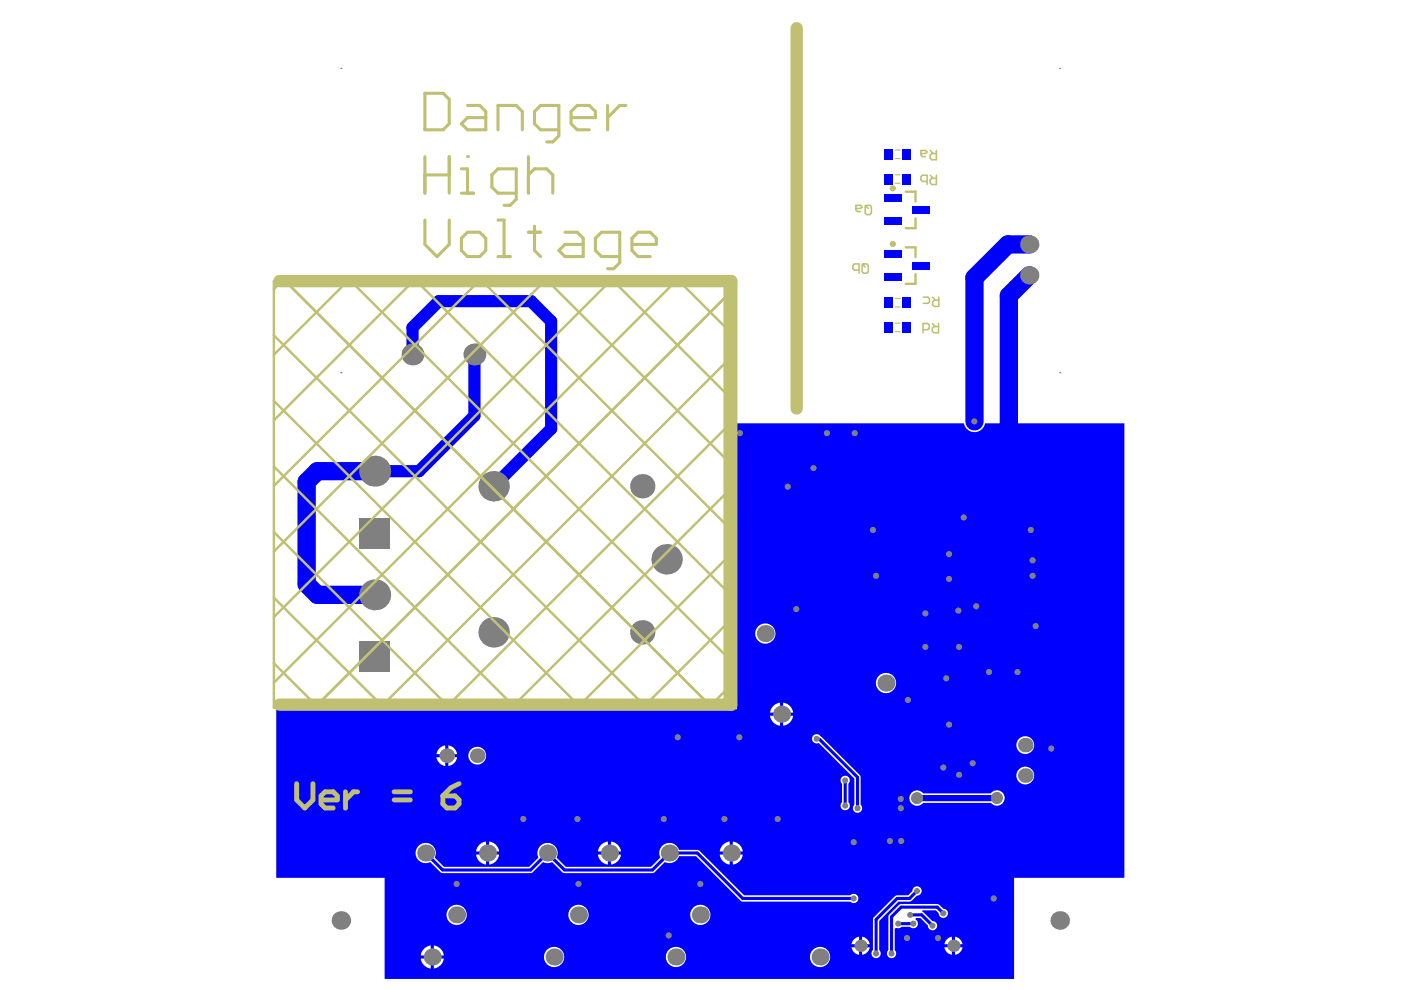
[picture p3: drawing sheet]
<svg xmlns="http://www.w3.org/2000/svg" width="297mm" height="210mm" viewBox="0 0 297 210" stroke-linecap="round" stroke-linejoin="round" font-family="sans-serif">
<path d="M58.6 150.4v35.7h23v21.5h133.4v-21.5h23.4v-96.3h-29.6a2.27 2.27 0 0 1-2.2 1.8 2.27 2.27 0 0 1-2.2-1.8h-48.2v60.6zM160.1 134.3a2.15 2.15 0 0 1 4.3 0 2.15 2.15 0 0 1-4.3 0zM185.7 144.8a2.15 2.15 0 0 1 4.3 0 2.15 2.15 0 0 1-4.3 0zM164 149.7l.5-.4 .9-.3v2.1h-2.1l.3-.9zM166 149a2.39 2.39 0 0 1 2.2 2.1h-2.2zM163.3 151.8h2.1v2.1a2.39 2.39 0 0 1-2.1-2.1zM166 151.8h2.2a2.39 2.39 0 0 1-2.2 2.1zM172.4 155.9a1.02 1.02 0 0 1 1.6 .2l8.4 8.4 .1 6.1a.99 .99 0 0 1 0 1.4 .99 .99 0 0 1-1.4 0 .99 .99 0 0 1 0-1.4v-5.5l-7.5-7.6a.99 .99 0 0 1-1.3-.3 .99 .99 0 0 1 .1-1.3zM215.5 158a1.9 1.9 0 0 1 3.8 0 1.9 1.9 0 0 1-3.8 0zM93.2 158.7l.4-.4 .8-.3v1.9h-1.9l.3-.8zM95.1 158a2.13 2.13 0 0 1 1.8 1.9h-1.8zM99.3 160.2a1.9 1.9 0 0 1 3.8 0 1.9 1.9 0 0 1-3.8 0zM92.5 160.6h1.9v1.8a2.13 2.13 0 0 1-1.9-1.8zM95.1 160.6h1.8a2.13 2.13 0 0 1-1.8 1.8zM215.5 164.4a1.9 1.9 0 0 1 3.8 0 1.9 1.9 0 0 1-3.8 0zM193.3 168.1a1.62 1.62 0 0 1 2.4 .1h14.4a1.64 1.64 0 0 1 2.4-.2 1.64 1.64 0 0 1 0 2.4 1.64 1.64 0 0 1-2.4-.2h-14.4a1.64 1.64 0 0 1-2.4 .2 1.64 1.64 0 0 1 0-2.3zM178.5 164.8a.99 .99 0 0 1 1.4 0 .99 .99 0 0 1 0 1.4v3.9a.99 .99 0 0 1 0 1.4 .99 .99 0 0 1-1.4 0 .99 .99 0 0 1 0-1.4v-3.9a.97 .97 0 0 1 0-1.4zM101.6 179.1l.5-.4 .9-.3v2.1h-2.1l.3-.9zM127.5 179.1l.5-.4 .9-.3v2.1h-2.1l.3-.9zM103.7 178.4a2.38 2.38 0 0 1 2.1 2.1h-2.1zM129.5 178.4a2.38 2.38 0 0 1 2.2 2.1h-2.2zM153.3 179.1l.5-.4 .9-.3v2.1h-2.1l.3-.9zM155.4 178.4a2.38 2.38 0 0 1 2.1 2.1h-2.1zM155.4 181.2h2.1a2.38 2.38 0 0 1-2.1 2.1zM100.9 181.2h2.1v2.1a2.38 2.38 0 0 1-2.1-2.1zM126.8 181.2h2.1v2.1a2.38 2.38 0 0 1-2.1-2.1zM103.7 181.2h2.1a2.38 2.38 0 0 1-2.1 2.1zM129.5 181.2h2.2a2.38 2.38 0 0 1-2.2 2.1zM152.6 181.2h2.1v2.1a2.38 2.38 0 0 1-2.1-2.1zM88.7 179.3a2.15 2.15 0 0 1 2.8-.2 2.15 2.15 0 0 1 .7 2.7l1.9 2h18.1l2-2a2.15 2.15 0 0 1 1.9-3.1 2.15 2.15 0 0 1 1.9 3.1l2 2h18l2-2a2.14 2.14 0 0 1 1.1-2.9 2.14 2.14 0 0 1 2.9 1.3h3.8l.5 .2 9.5 9.4h22.5a.99 .99 0 0 1 1.4 0 .99 .99 0 0 1 0 1.4 .99 .99 0 0 1-1.4 0l-23.1-.1-9.6-9.6h-3.6a2.12 2.12 0 0 1-3 1.3l-2.2 2.1-.5 .2h-18.6l-.5-.2-2.1-2.1a2.04 2.04 0 0 1-2 0l-2.1 2.1-.5 .2h-18.7l-.4-.2-2.2-2.1a2.15 2.15 0 0 1-2.7-.7 2.15 2.15 0 0 1 .2-2.8zM188.6 193.9l2-2 .5-.2h7.6l.5 .2a2.65 2.65 0 0 0 1.5 1 .99 .99 0 0 1-.3 1.7 .99 .99 0 0 1-1.4-1l-.6-.6h-2.8l-.1 .3 .4 .2 1.8 1.8a.99 .99 0 0 1 1 1 .99 .99 0 0 1-1 1 .99 .99 0 0 1-1-1.1l-1.6-1.6h-.9l-.1 .4a.98 .98 0 0 1 .3 1.4 .98 .98 0 0 1-1.5 .1h-1.7a.95 .95 0 0 1-1.2 .2l-.3 .2v4.5a.99 .99 0 0 1 0 1.5 .99 .99 0 0 1-1.4 0 .99 .99 0 0 1 .1-1.5v-7zM94.7 194a2.15 2.15 0 0 1 4.3 0 2.15 2.15 0 0 1-4.3 0zM120.5 194a2.15 2.15 0 0 1 4.3 0 2.15 2.15 0 0 1-4.3 0zM146.3 194a2.15 2.15 0 0 1 4.3 0 2.15 2.15 0 0 1-4.3 0zM200.8 199.1l1-.5v1.6h-1.6zM181.1 199.1l1-.5v1.6h-1.6zM182.8 198.6a1.88 1.88 0 0 1 1.6 1.6h-1.6zM202.5 198.6a1.88 1.88 0 0 1 1.6 1.6h-1.6zM200.2 200.9h1.6v1.5a1.88 1.88 0 0 1-1.6-1.5zM180.5 200.9h1.6v1.5a1.88 1.88 0 0 1-1.6-1.5zM182.8 200.9h1.6a1.88 1.88 0 0 1-1.6 1.5zM202.5 200.9h1.6a1.88 1.88 0 0 1-1.6 1.5zM89.9 201.1l.5-.3 .9-.3v2.1h-2.1l.3-.9zM92 200.5a2.38 2.38 0 0 1 2.1 2.1h-2.1zM185.3 194.5l4.7-4.6 2.6-.1a2.78 2.78 0 0 0 1.1-1.6 .99 .99 0 0 1 1.7 .3 .99 .99 0 0 1-1 1.4l-1.3 1.2-2.6 .1-4.1 4v6.2a.99 .99 0 0 1 .1 1.5 .99 .99 0 0 1-1.5 0 .99 .99 0 0 1 .1-1.5v-6.4zM115.3 202.9a2.15 2.15 0 0 1 4.3 0 2.15 2.15 0 0 1-4.3 0zM141.2 202.9a2.15 2.15 0 0 1 4.3 0 2.15 2.15 0 0 1-4.3 0zM171.7 202.9a2.15 2.15 0 0 1 4.3 0 2.15 2.15 0 0 1-4.3 0zM89.2 203.2h2.1v2.1a2.38 2.38 0 0 1-2.1-2.1zM92 203.2h2.1a2.38 2.38 0 0 1-2.1 2.1z" fill="#00f"/>
<path d="M218.2 51.8h-4.5l-7.1 7.1v30.4M79.5 99.9h-12.2l-2.3 2.3v21.7l2.3 2.2h12.2" fill="none" stroke="#00f" stroke-width="3.9"/>
<path d="M87.5 69.4v5.8M93.1 63.8h19.5l4.3 4.3v22.8l-12.2 12.2M100.6 88.2l-11.8 11.7h-9.3" fill="none" stroke="#00f" stroke-width="2.6"/>
<path d="M173.1 156.6l.7 .2 8 8v6.6M179.2 165.5v5.3M90.3 180.9l3.5 3.6h18.7l3.6-3.6 3.6 3.6h18.6l3.6-3.6h5.9l9.7 9.6h23.5M190.4 195.7l3.2 .1M193 194h2.4l2.3 2.3M194.4 188.9l-1.6 1.6h-2.6l-4.5 4.5v7.2M200 193.6l-1.3-1.3h-7.6l-2.1 2.1v7.8" fill="none" stroke="#00f" stroke-width=".66"/>
<path d="M194.4 169.2h16.9" fill="none" stroke="#00f" stroke-width="1.3"/>
<circle cx="200" cy="193.6" r=".33" fill="#00f"/>
<path d="M93.1 63.8l-5.6 5.6M100.6 75.2v13" fill="none" stroke="#00f" stroke-width="2.6"/>
<path d="M218.2 58.4l-4.3 4.3v31.4" fill="none" stroke="#00f" stroke-width="3.9"/>
<g fill="#808080">
<circle cx="206.6" cy="89.3" r=".65"/>
<circle cx="148.5" cy="187.4" r=".65"/>
<circle cx="96.8" cy="187.4" r=".65"/>
<circle cx="122.6" cy="187.4" r=".65"/>
<circle cx="140.7" cy="173.7" r=".65"/>
<circle cx="167" cy="103.2" r=".65"/>
<circle cx="110.9" cy="173.7" r=".65"/>
<circle cx="122.4" cy="173.7" r=".65"/>
<circle cx="153.6" cy="173.7" r=".65"/>
<circle cx="164.9" cy="173.7" r=".65"/>
<circle cx="156.9" cy="91.8" r=".65"/>
<circle cx="168.8" cy="129.1" r=".65"/>
<circle cx="172.5" cy="99.2" r=".65"/>
<circle cx="203.3" cy="164.3" r=".65"/>
<circle cx="209.7" cy="142.5" r=".65"/>
<circle cx="203.3" cy="137.2" r=".65"/>
<circle cx="215.7" cy="142.5" r=".65"/>
<circle cx="181.8" cy="171.4" r=".65"/>
<circle cx="179.2" cy="170.8" r=".65"/>
<circle cx="197.7" cy="196.3" r=".65"/>
<circle cx="193" cy="194" r=".65"/>
<circle cx="193.6" cy="195.8" r=".65"/>
<circle cx="194.4" cy="169.2" r="1.29"/>
<circle cx="200" cy="193.6" r=".65"/>
<circle cx="194.4" cy="188.9" r=".65"/>
<circle cx="191.1" cy="178.3" r=".65"/>
<circle cx="200" cy="162.7" r=".65"/>
<circle cx="191" cy="171.4" r=".65"/>
<circle cx="191" cy="169.4" r=".65"/>
<circle cx="188.7" cy="178.3" r=".65"/>
<circle cx="181" cy="190.5" r=".65"/>
<circle cx="181" cy="178.6" r=".65"/>
<circle cx="179.2" cy="165.5" r=".65"/>
<circle cx="222.9" cy="158.7" r=".65"/>
<circle cx="173.1" cy="156.6" r=".65"/>
<circle cx="211.4" cy="169.2" r="1.29"/>
<circle cx="175.3" cy="91.8" r=".65"/>
<circle cx="218.9" cy="122.1" r=".65"/>
<circle cx="218.9" cy="118.8" r=".65"/>
<circle cx="218.6" cy="112.4" r=".65"/>
<circle cx="204.3" cy="109.7" r=".65"/>
<circle cx="219.6" cy="132.7" r=".65"/>
<circle cx="207" cy="128.5" r=".65"/>
<circle cx="203.2" cy="129.5" r=".65"/>
<circle cx="143.7" cy="156.3" r=".65"/>
<circle cx="201.2" cy="117.5" r=".65"/>
<circle cx="201.2" cy="122.7" r=".65"/>
<circle cx="200.6" cy="143.8" r=".65"/>
<circle cx="196.2" cy="130.1" r=".65"/>
<circle cx="196.2" cy="137.2" r=".65"/>
<circle cx="181.2" cy="91.8" r=".65"/>
<circle cx="141.8" cy="198.3" r=".65"/>
<circle cx="190.4" cy="195.8" r=".65"/>
<circle cx="206.2" cy="161.8" r=".65"/>
<circle cx="201.2" cy="153.6" r=".65"/>
<circle cx="210.7" cy="190.5" r=".65"/>
<circle cx="198.9" cy="198.9" r=".65"/>
<circle cx="192.5" cy="148.4" r=".65"/>
<circle cx="185.7" cy="122.1" r=".65"/>
<circle cx="185.1" cy="112.4" r=".65"/>
<circle cx="156.8" cy="156.3" r=".65"/>
<circle cx="192.3" cy="198.9" r=".65"/>
<circle cx="185.7" cy="202.2" r=".65"/>
<circle cx="189" cy="202.2" r=".65"/>
<circle cx="202.1" cy="200.5" r="1.29"/>
<circle cx="182.5" cy="200.5" r="1.29"/>
<circle cx="224.7" cy="195.2" r="1.97"/>
<circle cx="217.4" cy="164.4" r="1.55"/>
<circle cx="217.4" cy="158" r="1.55"/>
<circle cx="173.9" cy="202.9" r="1.81"/>
<circle cx="117.5" cy="202.9" r="1.81"/>
<circle cx="91.6" cy="202.9" r="1.81"/>
<circle cx="143.3" cy="202.9" r="1.81"/>
<circle cx="72.3" cy="195.2" r="1.97"/>
<circle cx="122.6" cy="194" r="1.81"/>
<circle cx="148.5" cy="194" r="1.81"/>
<circle cx="96.8" cy="194" r="1.81"/>
<circle cx="141.9" cy="180.9" r="1.81"/>
<circle cx="90.3" cy="180.9" r="1.81"/>
<circle cx="155" cy="180.9" r="1.81"/>
<circle cx="103.4" cy="180.9" r="1.81"/>
<circle cx="129.2" cy="180.9" r="1.81"/>
<circle cx="116.1" cy="180.9" r="1.81"/>
<circle cx="94.7" cy="160.2" r="1.55"/>
<circle cx="101.2" cy="160.2" r="1.55"/>
<circle cx="165.7" cy="151.4" r="1.81"/>
<circle cx="187.8" cy="144.8" r="1.81"/>
</g>
<path d="M224.7 14.5h.1M224.7 79h.1" fill="none" stroke="#808080" stroke-width=".26"/>
<g fill="#808080">
<circle cx="218.2" cy="58.4" r="1.94"/>
<circle cx="218.2" cy="51.8" r="1.94"/>
<circle cx="162.3" cy="134.3" r="1.81"/>
<circle cx="136.2" cy="134.1" r="2.58"/>
<circle cx="104.7" cy="134.1" r="3.2"/>
<circle cx="79.5" cy="126.1" r="3.3"/>
<circle cx="141.3" cy="118.6" r="3.2"/>
</g>
<g fill="#808080">
<path d="M76.2 136h6.5v6.5h-6.5z" fill-rule="evenodd"/>
<path d="M76.2 109.7h6.5v6.6h-6.5z" fill-rule="evenodd"/>
</g>
<path d="M72.3 14.5h.1M72.3 79h.1" fill="none" stroke="#808080" stroke-width=".26"/>
<g fill="#808080">
<circle cx="100.6" cy="75.2" r="2.32"/>
<circle cx="87.5" cy="75.2" r="2.32"/>
<circle cx="136.2" cy="103.1" r="2.58"/>
<circle cx="104.7" cy="103.1" r="3.2"/>
<circle cx="79.5" cy="99.9" r="3.3"/>
</g>
<g fill="#00f">
<path d="M187.4 53.1h3.7v1.5h-3.7z" fill-rule="evenodd"/>
<path d="M187.4 58h3.7v1.5h-3.7z" fill-rule="evenodd"/>
<path d="M193.5 55.5h3.7v1.6h-3.7z" fill-rule="evenodd"/>
<path d="M187.4 41.3h3.7v1.5h-3.7z" fill-rule="evenodd"/>
<path d="M187.4 46.2h3.7v1.5h-3.7z" fill-rule="evenodd"/>
<path d="M193.5 43.7h3.7v1.6h-3.7z" fill-rule="evenodd"/>
<path d="M191.4 31.6h1.8v2.3h-1.8z" fill-rule="evenodd"/>
<path d="M187.5 31.5h1.8v2.4h-1.8z" fill-rule="evenodd"/>
<path d="M191.4 36.8h1.8v2.3h-1.8z" fill-rule="evenodd"/>
<path d="M187.5 36.8h1.8v2.3h-1.8z" fill-rule="evenodd"/>
<path d="M191.4 63h1.8v2.3h-1.8z" fill-rule="evenodd"/>
<path d="M187.5 63h1.8v2.3h-1.8z" fill-rule="evenodd"/>
<path d="M191.4 68.3h1.8v2.3h-1.8z" fill-rule="evenodd"/>
<path d="M187.5 68.3h1.8v2.3h-1.8z" fill-rule="evenodd"/>
</g>
<path d="M168.9 6v80.6M59.2 59.6h95.8v89.8h-95.8" fill="none" stroke="#c0c073" stroke-width="2.6"/>
<g fill="none" stroke="#c0c073" stroke-width=".52">
<path d="M58.1 59.6h95.5v90.5h-95.5zM59.8 59.6l-1.7 1.7M60.5 59.6l90.5 90.5M73.7 59.6l-15.6 15.6M74.4 59.6l79.2 79.2M87.6 59.6l-29.5 29.5M88.3 59.6l65.3 65.3M101.5 59.6l-43.4 43.4M102.2 59.6l51.4 51.4M115.5 59.6l-57.4 57.3M116.2 59.6l37.4 37.5M129.4 59.6l-71.3 71.2"/>
<path d="M130.1 59.6l23.5 23.5M143.3 59.6l-85.2 85.1M144 59.6l9.6 9.6M192 52.4h2.1v2.1M192 40.6h2.1v2.1M194.1 46.3v2.1h-2.1M194.1 58.1v2.1h-2.1M58.1 71.1l79 79M153.6 77.1l-73 73M153.6 63.2l-86.9 86.9M58.1 98.9l51.2 51.2M58.1 85l65.1 65.1"/>
<path d="M153.6 91l-59.1 59.1M58.1 112.8l37.3 37.3M153.6 118.8l-31.3 31.3M153.6 104.9l-45.2 45.2M58.1 126.7l23.3 23.4M153.6 132.7l-17.3 17.4M58.1 140.6l9.4 9.5M153.6 146.6l-3.4 3.5"/>
</g>
<path d="M189.8 33.6h1M189.8 31.8h1M189.8 38.9h1M189.8 37.1h1M189.8 65.1h1M189.8 63.3h1M189.8 70.3h1M189.8 68.5h1" fill="none" stroke="#c0c073" stroke-width=".26"/>
<path d="M62.9 166.2v3.4l1.7 1.7 1.7-1.7v-3.4M68.1 169.6h3.4v-.9l-.8-.8h-1.8l-.8 .8v1.8l.8 .8h1.8M73.2 167.9v3.4M75.8 167.9h-.8l-1.8 1.7M83.6 167.9h3.4M83.6 169.6h3.4M93.9 168.7h2.6l.8 .9v.9l-.8 .8h-1.7l-.9-.8zM97.3 166.2l-1.7 .8-1.7 1.7" fill="none" stroke="#c0c073" stroke-width="1"/>
<g fill="none" stroke="#c0c073" stroke-width=".33">
<path d="M195.3 32.6h.9l.4-.4-.4-.3h-.9v1l.3 .3h.6M196.6 38.5h-1l-.3-.4v-.6l.3-.3h1v1.9M197.2 37.2l.7 .6M197.2 31.9l.7 .7M198.5 31.9v2h-1l-.3-.4v-.6l.3-.3h1M198.5 37.2v1.9h-1l-.3-.3v-.7l.3-.3h1M181.5 44.2h1l.3-.3-.3-.4h-1v1l.3 .3h.7M182.1 57.3h-1l-.3-.4v-.6l.3-.3h1v1.9M182.8 56.3l.3-.3h.7l.3 .3v1.3l-.3 .3h-.7l-.3-.3zM182.8 56l.6 .6M183.4 43.9l.4-.4h.6l.4 .4v1.3l-.4 .3h-.6l-.4-.3zM183.4 43.5l.7 .7"/>
<path d="M195.7 69.9h1l.3-.3v-.7l-.3-.3h-1v2M195.8 63h.9l.4 .3v.7l-.4 .3h-.9M197.7 68.6l.6 .6M197.7 63l.7 .7M199 68.6v2h-1l-.3-.4v-.6l.3-.4h1M199 63v2h-.9l-.4-.4v-.6l.4-.3h.9"/>
</g>
<path d="M90.1 19.8h3.9l1.2 1.3v5.1l-1.2 1.3h-3.9zM90.1 33.2v7.8M90.1 37.1h5.1M95.2 33.2v7.8M97.8 35.8h1.3v5.2M99.1 22.4h2.6l1.3 1.2v3.9h-3.9l-1.3-1.3 1.3-1.3h3.9M105.6 27.5v-5.1h3.9l1.2 1.2v3.9M118.5 27.5h-3.9l-1.3-1.3v-2.6l1.3-1.2h3.9v6.4l-1.3 1.3h-1.3M121.1 24.9h5.1v-1.3l-1.3-1.2h-2.5l-1.3 1.2v2.6l1.3 1.3h2.5M128.8 22.4v5.1M132.7 22.4h-1.3l-2.6 2.5M97.8 41h2.6" fill="none" stroke="#c0c073" stroke-width=".66"/>
<circle cx="99.1" cy="33.2" r=".33" fill="#c0c073"/>
<path d="M112 37.1l1.3-1.3h2.6l1.3 1.3v3.9M112 33.2v7.8M90.1 46.7v5.1l2.6 2.6 2.5-2.6v-5.1M97.8 50.5l1.3-1.3h2.6l1.3 1.3v2.6l-1.3 1.3h-2.6l-1.3-1.3zM105.6 54.4h2.6M105.6 46.7h1.3v7.7M109.5 41h-3.9l-1.3-1.3v-2.6l1.3-1.3h3.9v6.4l-1.3 1.3h-1.3M112 49.2h2.6M113.3 47.9v5.2l1.3 1.3M119.8 49.2h2.6l1.3 1.3v3.9h-3.9l-1.3-1.3 1.3-1.3h3.9M131.4 54.4h-3.9l-1.3-1.3v-2.6l1.3-1.3h3.9v6.5l-1.3 1.3h-1.3M134 51.8h5.1v-1.3l-1.2-1.3h-2.6l-1.3 1.3v2.6l1.3 1.3h2.6" fill="none" stroke="#c0c073" stroke-width=".66"/>
<g fill="none" stroke="#c0c073" stroke-width=".65">
<circle cx="189.3" cy="39.9" r=".32"/>
<circle cx="189.3" cy="51.7" r=".32"/>
</g>
</svg>
